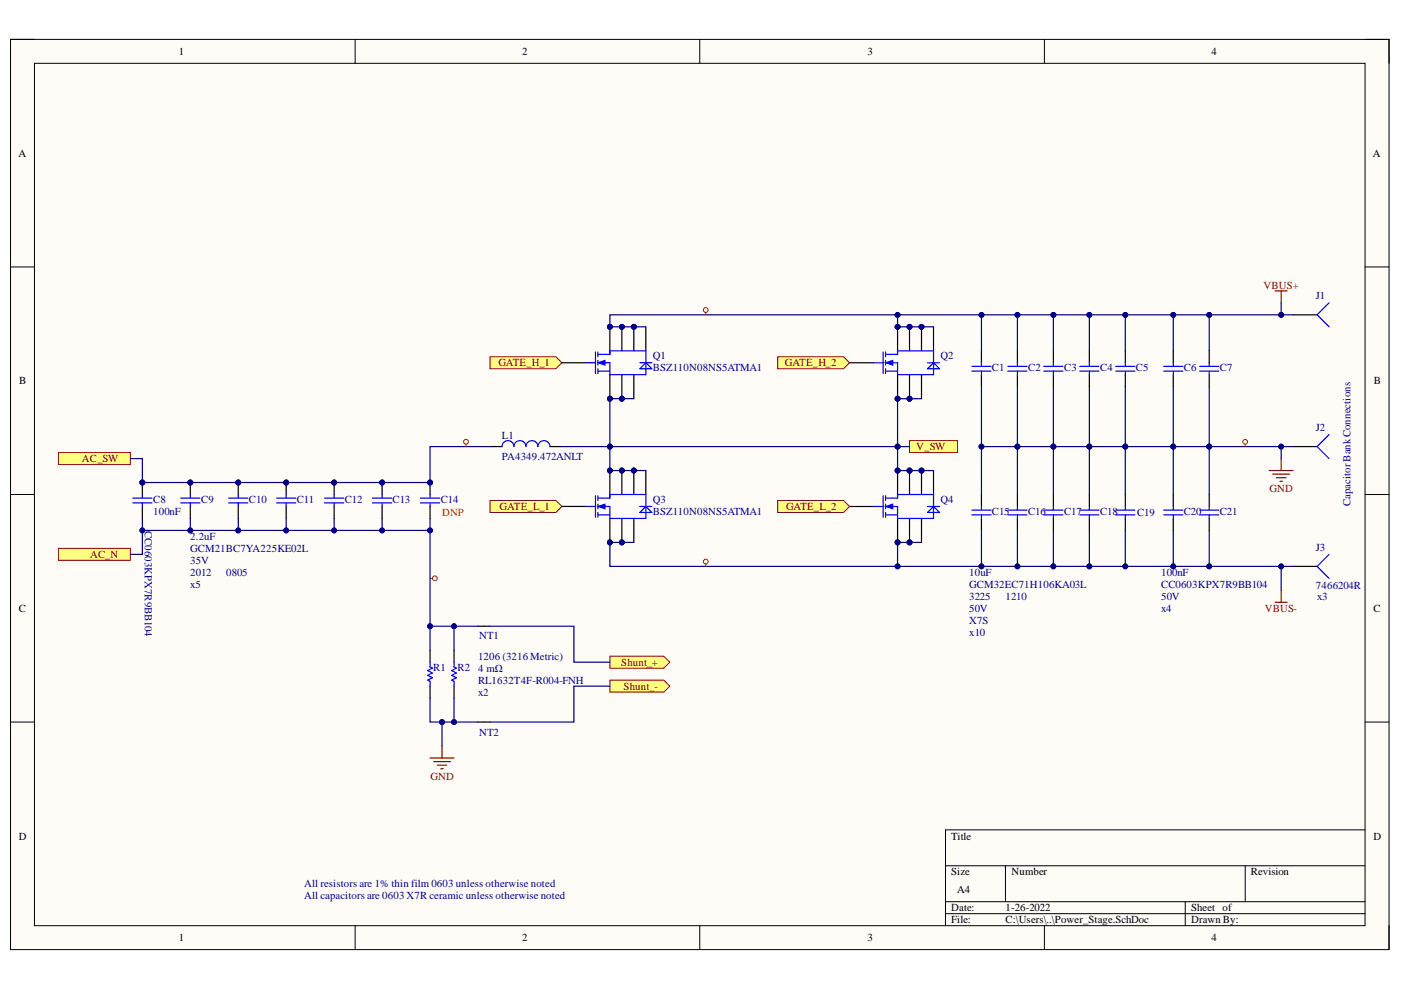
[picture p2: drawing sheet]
<svg xmlns="http://www.w3.org/2000/svg" width="297mm" height="210mm" viewBox="0 0 297 210" stroke-linecap="round" stroke-linejoin="round" font-family="sans-serif">
<defs><g id="words">
<g font-size="2.3">
<text x="37.9" y="11.7">1</text>
<text x="110.7" y="11.7">2</text>
<text x="183.9" y="11.7">3</text>
<text x="256.8" y="11.7">4</text>
<text x="3.9" y="33.3">A</text>
<text x="291.1" y="33.3">A</text>
<text x="4.1" y="81.5">B</text>
<text x="291.3" y="81.5">B</text>
<text x="4" y="129.7">C</text>
<text x="291.2" y="129.7">C</text>
<text x="4" y="178">D</text>
<text x="201.7" y="178">Title</text>
<text x="291.2" y="178">D</text>
<text x="201.7" y="185.6">Size</text>
<text x="214.5" y="185.6">Number</text>
<text x="265.2" y="185.6">Revision</text>
<text x="202.9" y="189.4">A4</text>
<text x="201.7" y="193.2">Date:</text>
<text x="201.7" y="195.8">File:</text>
<text x="213.2" y="193.2">1-26-2022</text>
<text x="213.2" y="195.8">C:\Users\..\Power_Stage.SchDoc</text>
<text x="252.5" y="193.2">Sheet of</text>
<text x="252.5" y="195.8">Drawn By:</text>
<text x="37.9" y="199.6">1</text>
<text x="110.7" y="199.6">2</text>
<text x="183.9" y="199.6">3</text>
<text x="256.8" y="199.6">4</text>
</g>
<g font-size="2.3" fill="#800000">
<text x="267.9" y="61.2">VBUS+</text>
<text x="105.7" y="77.7">GATE_H_1</text>
<text x="166.4" y="77.7">GATE_H_2</text>
<text x="194.2" y="95.5">V_SW</text>
<text x="17.3" y="98">AC_SW</text>
<text x="269.2" y="104.4">GND</text>
<text x="105.9" y="108.2">GATE_L_1</text>
<text x="166.7" y="108.2">GATE_L_2</text>
<text x="19.1" y="118.3">AC_N</text>
<text x="268.2" y="129.7">VBUS-</text>
<text x="131.7" y="141.2">Shunt_+</text>
<text x="132.2" y="146.2">Shunt_-</text>
<text x="91.3" y="165.3">GND</text>
</g>
<g font-size="2.3" fill="#000080">
<text x="279" y="63.5">J1</text>
<text x="138.4" y="76.2">Q1</text>
<text x="199.4" y="76.2">Q2</text>
<text x="138.4" y="78.7">BSZ110N08NS5ATMA1</text>
<text x="210.3" y="78.7">C1</text>
<text x="218" y="78.7">C2</text>
<text x="225.6" y="78.7">C3</text>
<text x="233.2" y="78.7">C4</text>
<text x="240.8" y="78.7">C5</text>
<text x="251" y="78.7">C6</text>
<text x="258.6" y="78.7">C7</text>
<text x="106.4" y="93">L1</text>
<text x="279" y="91.5">J2</text>
<text x="106.4" y="97.5">PA4349.472ANLT</text>
<text x="32.5" y="106.7">C8</text>
<text x="42.6" y="106.7">C9</text>
<text x="52.8" y="106.7">C10</text>
<text x="62.9" y="106.7">C11</text>
<text x="73.1" y="106.7">C12</text>
<text x="83.2" y="106.7">C13</text>
<text x="93.5" y="106.7">C14</text>
<text x="138.4" y="106.7">Q3</text>
<text x="199.4" y="106.7">Q4</text>
<text x="286.4" y="107.3" transform="rotate(-90 286.4 107.3)">Capacitor BankConnections</text>
<text x="30.7" y="112.5" transform="rotate(90 30.7 112.5)">CC0603KPX7R9BB104</text>
<text x="32.5" y="109.2">100nF</text>
<text x="138.4" y="109.2">BSZ110N08NS5ATMA1</text>
<text x="210.3" y="109.2">C15</text>
<text x="218" y="109.2">C16</text>
<text x="225.6" y="109.2">C17</text>
<text x="233.2" y="109.2">C18</text>
<text x="241.1" y="109.5">C19</text>
<text x="251" y="109.2">C20</text>
<text x="258.6" y="109.2">C21</text>
<text x="40.4" y="117.1">GCM21BC7YA225KE02L</text>
<text x="40.4" y="114.5">2.2uF</text>
<text x="40.4" y="119.6">35V</text>
<text x="279" y="116.8">J3</text>
<text x="40.4" y="122.1">2012</text>
<text x="40.4" y="124.7">x5</text>
<text x="48" y="122.1">0805</text>
<text x="205.5" y="124.7">GCM32EC71H106KA03L</text>
<text x="205.5" y="122.1">10uF</text>
<text x="246.2" y="124.7">CC0603KPX7R9BB104</text>
<text x="246.2" y="122.1">100nF</text>
<text x="279" y="124.9">7466204R</text>
<text x="205.5" y="127.2">3225</text>
<text x="205.5" y="129.7">50V</text>
<text x="213.2" y="127.2">1210</text>
<text x="246.2" y="127.2">50V</text>
<text x="246.2" y="129.7">x4</text>
<text x="279.3" y="127.2">x3</text>
<text x="101.6" y="135.6">NT1</text>
<text x="205.5" y="132.3">X7S</text>
<text x="205.5" y="134.8">x10</text>
<text x="91.9" y="142.2">R1</text>
<text x="97" y="142.2">R2</text>
<text x="101.3" y="139.9">1206 (3216 Metric)</text>
<text x="101.3" y="142.4">4 mΩ</text>
<text x="101.3" y="145">RL1632T4F-R004-FNH</text>
<text x="101.3" y="147.5">x2</text>
<text x="101.6" y="155.9">NT2</text>
<text x="64.5" y="188.2">All resistors are 1% thin film 0603 unless otherwise noted</text>
<text x="64.5" y="190.7">All capacitors are 0603 X7R ceramic unless otherwise noted</text>
</g>
<text font-size="2.3" fill="#f00" x="93.7" y="109.5">DNP</text>
</g></defs>
<path d="M2.2 8.4h292.3v192.9h-292.3z" fill-rule="evenodd" fill="#fffcf8"/>
<path d="M2.2 8.4h292.3v192.9h-292.3z" fill="none" stroke="#000" stroke-width=".21"/>
<path d="M7.3 13.4h282.1v182.9h-282.1z" fill-rule="evenodd" fill="#fffcf8"/>
<g fill="none" stroke="#000" stroke-width=".21">
<path d="M2.2 8.3h5.1M7.3 13.4h282.1v182.9h-282.1zM75.3 8.3v5.1M148.4 8.3v5.1M221.4 8.4v5M289.4 8.4h5.1v5M2.2 56.6h5.1M289.4 56.6h5.1M2.2 104.8h5.1M289.4 104.9h5.1M2.2 153.1h5.1M289.4 153.1h5.1"/>
<path d="M289.4 175.9h-88.9v20.4M75.3 196.3v5M148.4 196.3v5M200.5 183.6h88.9M200.5 191.2h88.9M200.5 193.7h88.9M213.2 183.6v7.6M221.4 196.3v5M251.3 191.2v5.1M264 183.6v7.6M294.5 196.3v5"/>
</g>
<circle cx="40.3" cy="102.3" r=".51" fill="#000080"/>
<circle cx="40.3" cy="102.3" r=".51" fill="none" stroke="#000080" stroke-width=".21"/>
<path d="M40.3 102.3v2.5M40.3 107.4v2.5" fill="none" stroke="#000" stroke-width=".25"/>
<circle cx="40.3" cy="102.3" r=".51" fill="#000080"/>
<circle cx="40.3" cy="102.3" r=".51" fill="none" stroke="#000080" stroke-width=".21"/>
<path d="M38.3 105.6h4.1M38.3 106.6h4.1M40.3 104.8v.8M40.3 106.6v.8" fill="none" stroke="#00f" stroke-width=".25"/>
<circle cx="50.5" cy="102.3" r=".51" fill="#000080"/>
<circle cx="50.5" cy="102.3" r=".51" fill="none" stroke="#000080" stroke-width=".21"/>
<path d="M50.5 102.3v2.5M50.5 107.4v2.5" fill="none" stroke="#000" stroke-width=".25"/>
<circle cx="50.5" cy="102.3" r=".51" fill="#000080"/>
<circle cx="50.5" cy="102.3" r=".51" fill="none" stroke="#000080" stroke-width=".21"/>
<path d="M48.5 105.6h4M48.5 106.6h4M50.5 104.8v.8M50.5 106.6v.8" fill="none" stroke="#00f" stroke-width=".25"/>
<circle cx="60.7" cy="102.3" r=".51" fill="#000080"/>
<circle cx="60.7" cy="102.3" r=".51" fill="none" stroke="#000080" stroke-width=".21"/>
<path d="M60.7 102.3v2.5M60.7 107.4v2.5" fill="none" stroke="#000" stroke-width=".25"/>
<circle cx="60.7" cy="102.3" r=".51" fill="#000080"/>
<circle cx="60.7" cy="102.3" r=".51" fill="none" stroke="#000080" stroke-width=".21"/>
<path d="M58.6 105.6h4.1M58.6 106.6h4.1M60.7 104.8v.8M60.7 106.6v.8" fill="none" stroke="#00f" stroke-width=".25"/>
<circle cx="70.8" cy="102.3" r=".51" fill="#000080"/>
<circle cx="70.8" cy="102.3" r=".51" fill="none" stroke="#000080" stroke-width=".21"/>
<path d="M70.8 102.3v2.5M70.8 107.4v2.5" fill="none" stroke="#000" stroke-width=".25"/>
<circle cx="70.8" cy="102.3" r=".51" fill="#000080"/>
<circle cx="70.8" cy="102.3" r=".51" fill="none" stroke="#000080" stroke-width=".21"/>
<path d="M68.8 105.6h4.1M68.8 106.6h4.1M70.8 104.8v.8M70.8 106.6v.8" fill="none" stroke="#00f" stroke-width=".25"/>
<circle cx="81" cy="102.3" r=".51" fill="#000080"/>
<circle cx="81" cy="102.3" r=".51" fill="none" stroke="#000080" stroke-width=".21"/>
<path d="M81 102.3v2.5M81 107.4v2.5" fill="none" stroke="#000" stroke-width=".25"/>
<circle cx="81" cy="102.3" r=".51" fill="#000080"/>
<circle cx="81" cy="102.3" r=".51" fill="none" stroke="#000080" stroke-width=".21"/>
<g fill="none" stroke="#00f" stroke-width=".25">
<path d="M206.1 77.7h4M206.1 78.7h4M208.1 76.9v.8M208.1 78.7v.8M213.7 77.7h4M213.7 78.7h4M215.7 76.9v.8M215.7 78.7v.8M221.3 77.7h4.1M221.3 78.7h4.1M223.3 76.9v.8M223.3 78.7v.8"/>
<path d="M228.9 77.7h4.1M228.9 78.7h4.1M231 76.9v.8M231 78.7v.8M236.6 77.7h4M236.6 78.7h4M238.6 76.9v.8M238.6 78.7v.8M106.4 94.7a1.27 1.27 0 0 1 1.3-1.3 1.27 1.27 0 0 1 1.3 1.3 1.27 1.27 0 0 1 1.2-1.3 1.27 1.27 0 0 1 1.3 1.3 1.27 1.27 0 0 1 1.3-1.3 1.27 1.27 0 0 1 1.3 1.3 1.27 1.27 0 0 1 1.2-1.3 1.27 1.27 0 0 1 1.3 1.3M79 105.6h4M79 106.6h4M81 104.8v.8"/>
<path d="M81 106.6v.8M206.1 108.1h4M206.1 109.2h4M208.1 107.4v.7M208.1 109.2v.7M213.7 108.1h4M213.7 109.2h4M215.7 107.4v.7M215.7 109.2v.7M221.3 108.1h4.1M221.3 109.2h4.1M223.3 107.4v.7"/>
<path d="M223.3 109.2v.7M228.9 108.1h4.1M228.9 109.2h4.1M231 107.4v.7M231 109.2v.7M236.6 108.1h4M236.6 109.2h4M238.6 107.4v.7M238.6 109.2v.7"/>
</g>
<g fill="none" stroke="#000" stroke-width=".25">
<path d="M208.1 74.4v2.5M208.1 79.5v2.5M215.7 74.4v2.5M215.7 79.5v2.5M223.3 74.4v2.5M223.3 79.5v2.5M231 74.4v2.5M231 79.5v2.5M238.6 74.4v2.5M238.6 79.5v2.5M103.9 94.7h2.5M116.6 94.7h2.5"/>
<path d="M208.1 104.9v2.5M208.1 109.9v2.6M215.7 104.9v2.5M215.7 109.9v2.6M223.3 104.9v2.5M223.3 109.9v2.6M231 104.9v2.5M231 109.9v2.6M238.6 104.9v2.5M238.6 109.9v2.6"/>
</g>
<circle cx="30.2" cy="102.3" r=".51" fill="#000080"/>
<circle cx="30.2" cy="102.3" r=".51" fill="none" stroke="#000080" stroke-width=".21"/>
<path d="M30.2 102.3v2.5M30.2 107.4v2.5" fill="none" stroke="#000" stroke-width=".25"/>
<circle cx="30.2" cy="102.3" r=".51" fill="#000080"/>
<circle cx="30.2" cy="102.3" r=".51" fill="none" stroke="#000080" stroke-width=".21"/>
<g fill="none" stroke="#00f" stroke-width=".25">
<path d="M246.7 77.7h4.1M246.7 78.7h4.1M248.8 76.9v.8M248.8 78.7v.8M254.3 77.7h4.1M254.3 78.7h4.1M256.4 76.9v.8M256.4 78.7v.8M28.1 105.6h4.1M28.1 106.6h4.1M30.2 104.8v.8M30.2 106.6v.8"/>
<path d="M246.7 108.1h4.1M246.7 109.2h4.1M248.8 107.4v.7M248.8 109.2v.7M254.3 108.1h4.1M254.3 109.2h4.1M256.4 107.4v.7M256.4 109.2v.7"/>
</g>
<path d="M248.8 74.4v2.5M248.8 79.5v2.5M256.4 74.4v2.5M256.4 79.5v2.5M248.8 104.9v2.5M248.8 109.9v2.6M256.4 104.9v2.5M256.4 109.9v2.6" fill="none" stroke="#000" stroke-width=".25"/>
<path d="M269.1 99.8h5.1M271.6 97.2v2.6M269.8 100.5h3.6M270.6 101.3h2M271.4 102.1h.5M93.7 158.2v2.5M91.2 160.7h5.1M91.9 161.5h3.6M92.7 162.2h2M93.5 163h.5" fill="none" stroke="#800000" stroke-width=".25"/>
<path d="M103.9 75.6h14l1.2 1.3-1.2 1.3h-14z" fill-rule="evenodd" fill="#ffff80"/>
<path d="M103.9 75.6h14l1.2 1.3-1.2 1.3h-14z" fill="none" stroke="#800000" stroke-width=".21"/>
<path d="M103.9 106.1h14l1.2 1.3-1.2 1.3h-14z" fill-rule="evenodd" fill="#ffff80"/>
<path d="M103.9 106.1h14l1.2 1.3-1.2 1.3h-14z" fill="none" stroke="#800000" stroke-width=".21"/>
<path d="M91.2 137.9v2.5M96.3 137.9v2.5M91.2 145.5v2.5M96.3 145.5v2.5" fill="none" stroke="#000" stroke-width=".25"/>
<path d="M91.2 140.4v1l.5 .3-1 .5 1 .5-1 .5 1 .5-1 .5 .5 .3v1M96.3 140.4v1l.5 .3-1 .5 1 .5-1 .5 1 .5-1 .5 .5 .3v1" fill="none" stroke="#00f" stroke-width=".25"/>
<path d="M129.3 139.1h11.4l1.3 1.3-1.3 1.3h-11.4z" fill-rule="evenodd" fill="#ffff80"/>
<path d="M129.3 139.1h11.4l1.3 1.3-1.3 1.3h-11.4z" fill="none" stroke="#800000" stroke-width=".21"/>
<path d="M129.3 144.2h11.4l1.3 1.3-1.3 1.2h-11.4z" fill-rule="evenodd" fill="#ffff80"/>
<path d="M129.3 144.2h11.4l1.3 1.3-1.3 1.2h-11.4z" fill="none" stroke="#800000" stroke-width=".21"/>
<circle cx="129.3" cy="69.3" r=".51" fill="#000080"/>
<circle cx="129.3" cy="69.3" r=".51" fill="none" stroke="#000080" stroke-width=".21"/>
<circle cx="129.3" cy="84.5" r=".51" fill="#000080"/>
<circle cx="129.3" cy="84.5" r=".51" fill="none" stroke="#000080" stroke-width=".21"/>
<circle cx="131.8" cy="84.5" r=".51" fill="#000080"/>
<circle cx="131.8" cy="84.5" r=".51" fill="none" stroke="#000080" stroke-width=".21"/>
<circle cx="131.8" cy="69.3" r=".51" fill="#000080"/>
<circle cx="131.8" cy="69.3" r=".51" fill="none" stroke="#000080" stroke-width=".21"/>
<circle cx="134.4" cy="69.3" r=".51" fill="#000080"/>
<circle cx="134.4" cy="69.3" r=".51" fill="none" stroke="#000080" stroke-width=".21"/>
<path d="M129.3 69.3v5.1" fill="none" stroke="#000" stroke-width=".25"/>
<circle cx="129.3" cy="69.3" r=".51" fill="#000080"/>
<circle cx="129.3" cy="69.3" r=".51" fill="none" stroke="#000080" stroke-width=".21"/>
<path d="M119.1 76.9h5.1M129.3 79.5v5" fill="none" stroke="#000" stroke-width=".25"/>
<circle cx="129.3" cy="84.5" r=".51" fill="#000080"/>
<circle cx="129.3" cy="84.5" r=".51" fill="none" stroke="#000080" stroke-width=".21"/>
<path d="M124.2 76.9h2.1M126.3 74.6v4.6M126.8 75.1h2.5M126.8 76.9h2.5v2.6M126.8 78.7h2.5M126.8 74.6v1M126.8 76.4v1M126.8 78.2v1" fill="none" stroke="#00f" stroke-width=".25"/>
<path d="M126.8 76.9l1.5-.5v1z" fill="#00f"/>
<path d="M126.8 76.9l1.5-.5v1z" fill="none" stroke="#00f" stroke-width=".21"/>
<path d="M129.3 74.4v.7" fill="none" stroke="#00f" stroke-width=".25"/>
<path d="M131.8 79.5v5" fill="none" stroke="#000" stroke-width=".25"/>
<circle cx="131.8" cy="84.5" r=".51" fill="#000080"/>
<circle cx="131.8" cy="84.5" r=".51" fill="none" stroke="#000080" stroke-width=".21"/>
<path d="M131.8 69.3v5.1M134.4 79.5v5" fill="none" stroke="#000" stroke-width=".25"/>
<path d="M129.3 79.5h5.1" fill="none" stroke="#00f" stroke-width=".25"/>
<circle cx="131.8" cy="69.3" r=".51" fill="#000080"/>
<circle cx="131.8" cy="69.3" r=".51" fill="none" stroke="#000080" stroke-width=".21"/>
<path d="M134.4 69.3v5.1" fill="none" stroke="#000" stroke-width=".25"/>
<circle cx="134.4" cy="69.3" r=".51" fill="#000080"/>
<circle cx="134.4" cy="69.3" r=".51" fill="none" stroke="#000080" stroke-width=".21"/>
<path d="M136.9 69.3v5.1" fill="none" stroke="#000" stroke-width=".25"/>
<path d="M129.3 74.4h7.6v5.1h-2.5M135.7 76.9h2.5M135.7 78.2l1.2-1.3 1.3 1.3z" fill="none" stroke="#00f" stroke-width=".25"/>
<circle cx="129.3" cy="99.8" r=".51" fill="#000080"/>
<circle cx="129.3" cy="99.8" r=".51" fill="none" stroke="#000080" stroke-width=".21"/>
<circle cx="129.3" cy="115" r=".51" fill="#000080"/>
<circle cx="129.3" cy="115" r=".51" fill="none" stroke="#000080" stroke-width=".21"/>
<circle cx="131.8" cy="115" r=".51" fill="#000080"/>
<circle cx="131.8" cy="115" r=".51" fill="none" stroke="#000080" stroke-width=".21"/>
<circle cx="131.8" cy="99.8" r=".51" fill="#000080"/>
<circle cx="131.8" cy="99.8" r=".51" fill="none" stroke="#000080" stroke-width=".21"/>
<circle cx="134.4" cy="99.8" r=".51" fill="#000080"/>
<circle cx="134.4" cy="99.8" r=".51" fill="none" stroke="#000080" stroke-width=".21"/>
<path d="M129.3 99.8v5" fill="none" stroke="#000" stroke-width=".25"/>
<circle cx="129.3" cy="99.8" r=".51" fill="#000080"/>
<circle cx="129.3" cy="99.8" r=".51" fill="none" stroke="#000080" stroke-width=".21"/>
<path d="M119.1 107.4h5.1M129.3 109.9v5.1" fill="none" stroke="#000" stroke-width=".25"/>
<circle cx="129.3" cy="115" r=".51" fill="#000080"/>
<circle cx="129.3" cy="115" r=".51" fill="none" stroke="#000080" stroke-width=".21"/>
<path d="M124.2 107.4h2.1M126.3 105.1v4.6M126.8 105.6h2.5M126.8 107.4h2.5v2.5M126.8 109.2h2.5M126.8 105.1v1M126.8 106.9v1M126.8 108.7v1" fill="none" stroke="#00f" stroke-width=".25"/>
<path d="M126.8 107.4l1.5-.5v1z" fill="#00f"/>
<path d="M126.8 107.4l1.5-.5v1z" fill="none" stroke="#00f" stroke-width=".21"/>
<path d="M129.3 104.8v.8" fill="none" stroke="#00f" stroke-width=".25"/>
<path d="M131.8 109.9v5.1" fill="none" stroke="#000" stroke-width=".25"/>
<circle cx="131.8" cy="115" r=".51" fill="#000080"/>
<circle cx="131.8" cy="115" r=".51" fill="none" stroke="#000080" stroke-width=".21"/>
<path d="M131.8 99.8v5M134.4 109.9v5.1" fill="none" stroke="#000" stroke-width=".25"/>
<path d="M129.3 109.9h5.1" fill="none" stroke="#00f" stroke-width=".25"/>
<circle cx="131.8" cy="99.8" r=".51" fill="#000080"/>
<circle cx="131.8" cy="99.8" r=".51" fill="none" stroke="#000080" stroke-width=".21"/>
<path d="M134.4 99.8v5" fill="none" stroke="#000" stroke-width=".25"/>
<circle cx="134.4" cy="99.8" r=".51" fill="#000080"/>
<circle cx="134.4" cy="99.8" r=".51" fill="none" stroke="#000080" stroke-width=".21"/>
<path d="M136.9 99.8v5" fill="none" stroke="#000" stroke-width=".25"/>
<path d="M129.3 104.8h7.6v5.1h-2.5M135.7 107.4h2.5M135.7 108.7l1.2-1.3 1.3 1.3z" fill="none" stroke="#00f" stroke-width=".25"/>
<path d="M192.8 93.4h10.2v2.6h-10.2z" fill-rule="evenodd" fill="#ffff80"/>
<path d="M192.8 93.4h10.2v2.6h-10.2z" fill="none" stroke="#800000" stroke-width=".21"/>
<circle cx="190.3" cy="99.8" r=".51" fill="#000080"/>
<circle cx="190.3" cy="99.8" r=".51" fill="none" stroke="#000080" stroke-width=".21"/>
<circle cx="190.3" cy="115" r=".51" fill="#000080"/>
<circle cx="190.3" cy="115" r=".51" fill="none" stroke="#000080" stroke-width=".21"/>
<circle cx="192.8" cy="115" r=".51" fill="#000080"/>
<circle cx="192.8" cy="115" r=".51" fill="none" stroke="#000080" stroke-width=".21"/>
<circle cx="192.8" cy="99.8" r=".51" fill="#000080"/>
<circle cx="192.8" cy="99.8" r=".51" fill="none" stroke="#000080" stroke-width=".21"/>
<circle cx="195.4" cy="99.8" r=".51" fill="#000080"/>
<circle cx="195.4" cy="99.8" r=".51" fill="none" stroke="#000080" stroke-width=".21"/>
<path d="M190.3 99.8v5.1" fill="none" stroke="#000" stroke-width=".25"/>
<circle cx="190.3" cy="99.8" r=".51" fill="#000080"/>
<circle cx="190.3" cy="99.8" r=".51" fill="none" stroke="#000080" stroke-width=".21"/>
<path d="M180.1 107.4h5.1M190.3 109.9v5.1" fill="none" stroke="#000" stroke-width=".25"/>
<circle cx="190.3" cy="115" r=".51" fill="#000080"/>
<circle cx="190.3" cy="115" r=".51" fill="none" stroke="#000080" stroke-width=".21"/>
<path d="M185.2 107.4h2M187.2 105.1v4.6M187.8 105.6h2.5M187.8 107.4h2.5v2.5M187.8 109.2h2.5M187.8 105.1v1M187.8 106.9v1M187.8 108.7v1" fill="none" stroke="#00f" stroke-width=".25"/>
<path d="M187.8 107.4l1.5-.5v1z" fill="#00f"/>
<path d="M187.8 107.4l1.5-.5v1z" fill="none" stroke="#00f" stroke-width=".21"/>
<path d="M190.3 104.9v.7" fill="none" stroke="#00f" stroke-width=".25"/>
<path d="M192.8 109.9v5.1" fill="none" stroke="#000" stroke-width=".25"/>
<circle cx="192.8" cy="115" r=".51" fill="#000080"/>
<circle cx="192.8" cy="115" r=".51" fill="none" stroke="#000080" stroke-width=".21"/>
<path d="M192.8 99.8v5.1M195.4 109.9v5.1" fill="none" stroke="#000" stroke-width=".25"/>
<path d="M190.3 109.9h5.1" fill="none" stroke="#00f" stroke-width=".25"/>
<circle cx="192.8" cy="99.8" r=".51" fill="#000080"/>
<circle cx="192.8" cy="99.8" r=".51" fill="none" stroke="#000080" stroke-width=".21"/>
<path d="M195.4 99.8v5.1" fill="none" stroke="#000" stroke-width=".25"/>
<circle cx="195.4" cy="99.8" r=".51" fill="#000080"/>
<circle cx="195.4" cy="99.8" r=".51" fill="none" stroke="#000080" stroke-width=".21"/>
<path d="M197.9 99.8v5.1" fill="none" stroke="#000" stroke-width=".25"/>
<path d="M190.3 104.9h7.6v5h-2.5M196.7 107.4h2.5M196.7 108.7l1.2-1.3 1.3 1.3z" fill="none" stroke="#00f" stroke-width=".25"/>
<circle cx="190.3" cy="69.3" r=".51" fill="#000080"/>
<circle cx="190.3" cy="69.3" r=".51" fill="none" stroke="#000080" stroke-width=".21"/>
<circle cx="190.3" cy="84.5" r=".51" fill="#000080"/>
<circle cx="190.3" cy="84.5" r=".51" fill="none" stroke="#000080" stroke-width=".21"/>
<circle cx="192.8" cy="84.5" r=".51" fill="#000080"/>
<circle cx="192.8" cy="84.5" r=".51" fill="none" stroke="#000080" stroke-width=".21"/>
<circle cx="192.8" cy="69.3" r=".51" fill="#000080"/>
<circle cx="192.8" cy="69.3" r=".51" fill="none" stroke="#000080" stroke-width=".21"/>
<circle cx="195.4" cy="69.3" r=".51" fill="#000080"/>
<circle cx="195.4" cy="69.3" r=".51" fill="none" stroke="#000080" stroke-width=".21"/>
<path d="M190.3 69.3v5.1" fill="none" stroke="#000" stroke-width=".25"/>
<circle cx="190.3" cy="69.3" r=".51" fill="#000080"/>
<circle cx="190.3" cy="69.3" r=".51" fill="none" stroke="#000080" stroke-width=".21"/>
<path d="M180.1 76.9h5.1M190.3 79.5v5" fill="none" stroke="#000" stroke-width=".25"/>
<circle cx="190.3" cy="84.5" r=".51" fill="#000080"/>
<circle cx="190.3" cy="84.5" r=".51" fill="none" stroke="#000080" stroke-width=".21"/>
<path d="M185.2 76.9h2M187.2 74.6v4.6M187.8 75.1h2.5M187.8 76.9h2.5v2.6M187.8 78.7h2.5M187.8 74.6v1M187.8 76.4v1M187.8 78.2v1" fill="none" stroke="#00f" stroke-width=".25"/>
<path d="M187.8 76.9l1.5-.5v1z" fill="#00f"/>
<path d="M187.8 76.9l1.5-.5v1z" fill="none" stroke="#00f" stroke-width=".21"/>
<path d="M190.3 74.4v.7" fill="none" stroke="#00f" stroke-width=".25"/>
<path d="M192.8 79.5v5" fill="none" stroke="#000" stroke-width=".25"/>
<circle cx="192.8" cy="84.5" r=".51" fill="#000080"/>
<circle cx="192.8" cy="84.5" r=".51" fill="none" stroke="#000080" stroke-width=".21"/>
<path d="M192.8 69.3v5.1M195.4 79.5v5" fill="none" stroke="#000" stroke-width=".25"/>
<path d="M190.3 79.5h5.1" fill="none" stroke="#00f" stroke-width=".25"/>
<circle cx="192.8" cy="69.3" r=".51" fill="#000080"/>
<circle cx="192.8" cy="69.3" r=".51" fill="none" stroke="#000080" stroke-width=".21"/>
<path d="M195.4 69.3v5.1" fill="none" stroke="#000" stroke-width=".25"/>
<circle cx="195.4" cy="69.3" r=".51" fill="#000080"/>
<circle cx="195.4" cy="69.3" r=".51" fill="none" stroke="#000080" stroke-width=".21"/>
<path d="M197.9 69.3v5.1" fill="none" stroke="#000" stroke-width=".25"/>
<path d="M190.3 74.4h7.6v5.1h-2.5M196.7 76.9h2.5M196.7 78.2l1.2-1.3 1.3 1.3z" fill="none" stroke="#00f" stroke-width=".25"/>
<path d="M164.9 75.6h14l1.2 1.3-1.2 1.3h-14z" fill-rule="evenodd" fill="#ffff80"/>
<path d="M164.9 75.6h14l1.2 1.3-1.2 1.3h-14z" fill="none" stroke="#800000" stroke-width=".21"/>
<path d="M164.9 106.1h14l1.2 1.3-1.2 1.3h-14z" fill-rule="evenodd" fill="#ffff80"/>
<path d="M164.9 106.1h14l1.2 1.3-1.2 1.3h-14z" fill="none" stroke="#800000" stroke-width=".21"/>
<path d="M12.4 116.3h15.2v2.5h-15.2z" fill-rule="evenodd" fill="#ffff80"/>
<path d="M12.4 116.3h15.2v2.5h-15.2z" fill="none" stroke="#800000" stroke-width=".21"/>
<path d="M12.4 96h15.2v2.5h-15.2z" fill-rule="evenodd" fill="#ffff80"/>
<path d="M12.4 96h15.2v2.5h-15.2z" fill="none" stroke="#800000" stroke-width=".21"/>
<path d="M270.4 61.7h2.5M271.6 61.7v2.5M270.4 127.7h2.5M271.6 125.2v2.5" fill="none" stroke="#800000" stroke-width=".25"/>
<path d="M274.2 66.8h5.1M274.2 94.7h5.1M274.2 120.1h5.1" fill="none" stroke="#000" stroke-width=".25"/>
<path d="M281.8 64.2l-2.5 2.6 2.5 2.5M281.8 92.2l-2.5 2.5 2.5 2.5M281.8 117.5l-2.5 2.6 2.5 2.5" fill="none" stroke="#00f" stroke-width=".25"/>
<circle cx="91.2" cy="102.3" r=".51" fill="#000080"/>
<circle cx="91.2" cy="102.3" r=".51" fill="none" stroke="#000080" stroke-width=".21"/>
<path d="M91.2 102.3v2.5M91.2 107.4v2.5" fill="none" stroke="#000" stroke-width=".25"/>
<circle cx="91.2" cy="102.3" r=".51" fill="#000080"/>
<circle cx="91.2" cy="102.3" r=".51" fill="none" stroke="#000080" stroke-width=".21"/>
<path d="M89.1 105.6h4.1M89.1 106.6h4.1M91.2 104.8v.8M91.2 106.6v.8" fill="none" stroke="#00f" stroke-width=".25"/>
<path d="M101.3 132.8h2.6M101.3 153.1h2.6" fill="none" stroke="#000" stroke-width=".25"/>
<path d="M40.3 109.9v2.6" fill="none" stroke="#000080" stroke-width=".25"/>
<circle cx="40.3" cy="112.5" r=".51" fill="#000080"/>
<circle cx="40.3" cy="112.5" r=".51" fill="none" stroke="#000080" stroke-width=".21"/>
<path d="M50.5 109.9v2.6" fill="none" stroke="#000080" stroke-width=".25"/>
<circle cx="50.5" cy="112.5" r=".51" fill="#000080"/>
<circle cx="50.5" cy="112.5" r=".51" fill="none" stroke="#000080" stroke-width=".21"/>
<path d="M60.7 109.9v2.6" fill="none" stroke="#000080" stroke-width=".25"/>
<circle cx="60.7" cy="112.5" r=".51" fill="#000080"/>
<circle cx="60.7" cy="112.5" r=".51" fill="none" stroke="#000080" stroke-width=".21"/>
<path d="M70.8 109.9v2.6" fill="none" stroke="#000080" stroke-width=".25"/>
<circle cx="70.8" cy="112.5" r=".51" fill="#000080"/>
<circle cx="70.8" cy="112.5" r=".51" fill="none" stroke="#000080" stroke-width=".21"/>
<path d="M134.4 84.5h-5.1v10.2h-10.2" fill="none" stroke="#000080" stroke-width=".25"/>
<circle cx="131.8" cy="84.5" r=".51" fill="#000080"/>
<circle cx="131.8" cy="84.5" r=".51" fill="none" stroke="#000080" stroke-width=".21"/>
<circle cx="129.3" cy="84.5" r=".51" fill="#000080"/>
<circle cx="129.3" cy="84.5" r=".51" fill="none" stroke="#000080" stroke-width=".21"/>
<circle cx="129.3" cy="94.7" r=".51" fill="#000080"/>
<circle cx="129.3" cy="94.7" r=".51" fill="none" stroke="#000080" stroke-width=".21"/>
<path d="M129.3 94.7v5.1h7.6" fill="none" stroke="#000080" stroke-width=".25"/>
<circle cx="129.3" cy="94.7" r=".51" fill="#000080"/>
<circle cx="129.3" cy="94.7" r=".51" fill="none" stroke="#000080" stroke-width=".21"/>
<circle cx="129.3" cy="99.8" r=".51" fill="#000080"/>
<circle cx="129.3" cy="99.8" r=".51" fill="none" stroke="#000080" stroke-width=".21"/>
<circle cx="131.8" cy="99.8" r=".51" fill="#000080"/>
<circle cx="131.8" cy="99.8" r=".51" fill="none" stroke="#000080" stroke-width=".21"/>
<circle cx="134.4" cy="99.8" r=".51" fill="#000080"/>
<circle cx="134.4" cy="99.8" r=".51" fill="none" stroke="#000080" stroke-width=".21"/>
<path d="M134.4 115h-5.1v5.1h144.9" fill="none" stroke="#000080" stroke-width=".25"/>
<circle cx="131.8" cy="115" r=".51" fill="#000080"/>
<circle cx="131.8" cy="115" r=".51" fill="none" stroke="#000080" stroke-width=".21"/>
<circle cx="129.3" cy="115" r=".51" fill="#000080"/>
<circle cx="129.3" cy="115" r=".51" fill="none" stroke="#000080" stroke-width=".21"/>
<circle cx="190.3" cy="120.1" r=".51" fill="#000080"/>
<circle cx="190.3" cy="120.1" r=".51" fill="none" stroke="#000080" stroke-width=".21"/>
<circle cx="208.1" cy="120.1" r=".51" fill="#000080"/>
<circle cx="208.1" cy="120.1" r=".51" fill="none" stroke="#000080" stroke-width=".21"/>
<circle cx="215.7" cy="120.1" r=".51" fill="#000080"/>
<circle cx="215.7" cy="120.1" r=".51" fill="none" stroke="#000080" stroke-width=".21"/>
<circle cx="223.3" cy="120.1" r=".51" fill="#000080"/>
<circle cx="223.3" cy="120.1" r=".51" fill="none" stroke="#000080" stroke-width=".21"/>
<circle cx="231" cy="120.1" r=".51" fill="#000080"/>
<circle cx="231" cy="120.1" r=".51" fill="none" stroke="#000080" stroke-width=".21"/>
<circle cx="238.6" cy="120.1" r=".51" fill="#000080"/>
<circle cx="238.6" cy="120.1" r=".51" fill="none" stroke="#000080" stroke-width=".21"/>
<circle cx="248.8" cy="120.1" r=".51" fill="#000080"/>
<circle cx="248.8" cy="120.1" r=".51" fill="none" stroke="#000080" stroke-width=".21"/>
<circle cx="256.4" cy="120.1" r=".51" fill="#000080"/>
<circle cx="256.4" cy="120.1" r=".51" fill="none" stroke="#000080" stroke-width=".21"/>
<circle cx="271.6" cy="120.1" r=".51" fill="#000080"/>
<circle cx="271.6" cy="120.1" r=".51" fill="none" stroke="#000080" stroke-width=".21"/>
<path d="M274.2 66.8h-144.9v2.5h7.6" fill="none" stroke="#000080" stroke-width=".25"/>
<circle cx="134.4" cy="69.3" r=".51" fill="#000080"/>
<circle cx="134.4" cy="69.3" r=".51" fill="none" stroke="#000080" stroke-width=".21"/>
<circle cx="131.8" cy="69.3" r=".51" fill="#000080"/>
<circle cx="131.8" cy="69.3" r=".51" fill="none" stroke="#000080" stroke-width=".21"/>
<circle cx="129.3" cy="69.3" r=".51" fill="#000080"/>
<circle cx="129.3" cy="69.3" r=".51" fill="none" stroke="#000080" stroke-width=".21"/>
<circle cx="190.3" cy="66.8" r=".51" fill="#000080"/>
<circle cx="190.3" cy="66.8" r=".51" fill="none" stroke="#000080" stroke-width=".21"/>
<circle cx="208.1" cy="66.8" r=".51" fill="#000080"/>
<circle cx="208.1" cy="66.8" r=".51" fill="none" stroke="#000080" stroke-width=".21"/>
<circle cx="215.7" cy="66.8" r=".51" fill="#000080"/>
<circle cx="215.7" cy="66.8" r=".51" fill="none" stroke="#000080" stroke-width=".21"/>
<circle cx="223.3" cy="66.8" r=".51" fill="#000080"/>
<circle cx="223.3" cy="66.8" r=".51" fill="none" stroke="#000080" stroke-width=".21"/>
<circle cx="231" cy="66.8" r=".51" fill="#000080"/>
<circle cx="231" cy="66.8" r=".51" fill="none" stroke="#000080" stroke-width=".21"/>
<circle cx="238.6" cy="66.8" r=".51" fill="#000080"/>
<circle cx="238.6" cy="66.8" r=".51" fill="none" stroke="#000080" stroke-width=".21"/>
<circle cx="248.8" cy="66.8" r=".51" fill="#000080"/>
<circle cx="248.8" cy="66.8" r=".51" fill="none" stroke="#000080" stroke-width=".21"/>
<circle cx="256.4" cy="66.8" r=".51" fill="#000080"/>
<circle cx="256.4" cy="66.8" r=".51" fill="none" stroke="#000080" stroke-width=".21"/>
<circle cx="271.6" cy="66.8" r=".51" fill="#000080"/>
<circle cx="271.6" cy="66.8" r=".51" fill="none" stroke="#000080" stroke-width=".21"/>
<path d="M274.2 94.7h-66.1v10.2" fill="none" stroke="#000080" stroke-width=".25"/>
<circle cx="271.6" cy="94.7" r=".51" fill="#000080"/>
<circle cx="271.6" cy="94.7" r=".51" fill="none" stroke="#000080" stroke-width=".21"/>
<circle cx="256.4" cy="94.7" r=".51" fill="#000080"/>
<circle cx="256.4" cy="94.7" r=".51" fill="none" stroke="#000080" stroke-width=".21"/>
<circle cx="248.8" cy="94.7" r=".51" fill="#000080"/>
<circle cx="248.8" cy="94.7" r=".51" fill="none" stroke="#000080" stroke-width=".21"/>
<circle cx="238.6" cy="94.7" r=".51" fill="#000080"/>
<circle cx="238.6" cy="94.7" r=".51" fill="none" stroke="#000080" stroke-width=".21"/>
<circle cx="231" cy="94.7" r=".51" fill="#000080"/>
<circle cx="231" cy="94.7" r=".51" fill="none" stroke="#000080" stroke-width=".21"/>
<circle cx="223.3" cy="94.7" r=".51" fill="#000080"/>
<circle cx="223.3" cy="94.7" r=".51" fill="none" stroke="#000080" stroke-width=".21"/>
<circle cx="215.7" cy="94.7" r=".51" fill="#000080"/>
<circle cx="215.7" cy="94.7" r=".51" fill="none" stroke="#000080" stroke-width=".21"/>
<circle cx="208.1" cy="94.7" r=".51" fill="#000080"/>
<circle cx="208.1" cy="94.7" r=".51" fill="none" stroke="#000080" stroke-width=".21"/>
<path d="M215.7 94.7v10.2" fill="none" stroke="#000080" stroke-width=".25"/>
<circle cx="215.7" cy="94.7" r=".51" fill="#000080"/>
<circle cx="215.7" cy="94.7" r=".51" fill="none" stroke="#000080" stroke-width=".21"/>
<path d="M215.7 82v12.7" fill="none" stroke="#000080" stroke-width=".25"/>
<circle cx="215.7" cy="94.7" r=".51" fill="#000080"/>
<circle cx="215.7" cy="94.7" r=".51" fill="none" stroke="#000080" stroke-width=".21"/>
<path d="M223.3 82v12.7" fill="none" stroke="#000080" stroke-width=".25"/>
<circle cx="223.3" cy="94.7" r=".51" fill="#000080"/>
<circle cx="223.3" cy="94.7" r=".51" fill="none" stroke="#000080" stroke-width=".21"/>
<path d="M223.3 94.7v10.2" fill="none" stroke="#000080" stroke-width=".25"/>
<circle cx="223.3" cy="94.7" r=".51" fill="#000080"/>
<circle cx="223.3" cy="94.7" r=".51" fill="none" stroke="#000080" stroke-width=".21"/>
<path d="M223.3 112.5v7.6" fill="none" stroke="#000080" stroke-width=".25"/>
<circle cx="223.3" cy="120.1" r=".51" fill="#000080"/>
<circle cx="223.3" cy="120.1" r=".51" fill="none" stroke="#000080" stroke-width=".21"/>
<path d="M215.7 112.5v7.6" fill="none" stroke="#000080" stroke-width=".25"/>
<circle cx="215.7" cy="120.1" r=".51" fill="#000080"/>
<circle cx="215.7" cy="120.1" r=".51" fill="none" stroke="#000080" stroke-width=".21"/>
<path d="M208.1 112.5v7.6" fill="none" stroke="#000080" stroke-width=".25"/>
<circle cx="208.1" cy="120.1" r=".51" fill="#000080"/>
<circle cx="208.1" cy="120.1" r=".51" fill="none" stroke="#000080" stroke-width=".21"/>
<path d="M231 112.5v7.6" fill="none" stroke="#000080" stroke-width=".25"/>
<circle cx="231" cy="120.1" r=".51" fill="#000080"/>
<circle cx="231" cy="120.1" r=".51" fill="none" stroke="#000080" stroke-width=".21"/>
<path d="M238.6 112.5v7.6" fill="none" stroke="#000080" stroke-width=".25"/>
<circle cx="238.6" cy="120.1" r=".51" fill="#000080"/>
<circle cx="238.6" cy="120.1" r=".51" fill="none" stroke="#000080" stroke-width=".21"/>
<path d="M248.8 112.5v7.6" fill="none" stroke="#000080" stroke-width=".25"/>
<circle cx="248.8" cy="120.1" r=".51" fill="#000080"/>
<circle cx="248.8" cy="120.1" r=".51" fill="none" stroke="#000080" stroke-width=".21"/>
<path d="M256.4 112.5v7.6" fill="none" stroke="#000080" stroke-width=".25"/>
<circle cx="256.4" cy="120.1" r=".51" fill="#000080"/>
<circle cx="256.4" cy="120.1" r=".51" fill="none" stroke="#000080" stroke-width=".21"/>
<path d="M256.4 94.7v10.2" fill="none" stroke="#000080" stroke-width=".25"/>
<circle cx="256.4" cy="94.7" r=".51" fill="#000080"/>
<circle cx="256.4" cy="94.7" r=".51" fill="none" stroke="#000080" stroke-width=".21"/>
<path d="M256.4 82v12.7" fill="none" stroke="#000080" stroke-width=".25"/>
<circle cx="256.4" cy="94.7" r=".51" fill="#000080"/>
<circle cx="256.4" cy="94.7" r=".51" fill="none" stroke="#000080" stroke-width=".21"/>
<path d="M256.4 66.8v7.6" fill="none" stroke="#000080" stroke-width=".25"/>
<circle cx="256.4" cy="66.8" r=".51" fill="#000080"/>
<circle cx="256.4" cy="66.8" r=".51" fill="none" stroke="#000080" stroke-width=".21"/>
<path d="M248.8 66.8v7.6" fill="none" stroke="#000080" stroke-width=".25"/>
<circle cx="248.8" cy="66.8" r=".51" fill="#000080"/>
<circle cx="248.8" cy="66.8" r=".51" fill="none" stroke="#000080" stroke-width=".21"/>
<path d="M248.8 82v12.7" fill="none" stroke="#000080" stroke-width=".25"/>
<circle cx="248.8" cy="94.7" r=".51" fill="#000080"/>
<circle cx="248.8" cy="94.7" r=".51" fill="none" stroke="#000080" stroke-width=".21"/>
<path d="M248.8 94.7v10.2" fill="none" stroke="#000080" stroke-width=".25"/>
<circle cx="248.8" cy="94.7" r=".51" fill="#000080"/>
<circle cx="248.8" cy="94.7" r=".51" fill="none" stroke="#000080" stroke-width=".21"/>
<path d="M238.6 82v12.7" fill="none" stroke="#000080" stroke-width=".25"/>
<circle cx="238.6" cy="94.7" r=".51" fill="#000080"/>
<circle cx="238.6" cy="94.7" r=".51" fill="none" stroke="#000080" stroke-width=".21"/>
<path d="M238.6 66.8v7.6" fill="none" stroke="#000080" stroke-width=".25"/>
<circle cx="238.6" cy="66.8" r=".51" fill="#000080"/>
<circle cx="238.6" cy="66.8" r=".51" fill="none" stroke="#000080" stroke-width=".21"/>
<path d="M238.6 94.7v10.2" fill="none" stroke="#000080" stroke-width=".25"/>
<circle cx="238.6" cy="94.7" r=".51" fill="#000080"/>
<circle cx="238.6" cy="94.7" r=".51" fill="none" stroke="#000080" stroke-width=".21"/>
<path d="M231 94.7v10.2" fill="none" stroke="#000080" stroke-width=".25"/>
<circle cx="231" cy="94.7" r=".51" fill="#000080"/>
<circle cx="231" cy="94.7" r=".51" fill="none" stroke="#000080" stroke-width=".21"/>
<path d="M231 82v12.7" fill="none" stroke="#000080" stroke-width=".25"/>
<circle cx="231" cy="94.7" r=".51" fill="#000080"/>
<circle cx="231" cy="94.7" r=".51" fill="none" stroke="#000080" stroke-width=".21"/>
<path d="M231 66.8v7.6" fill="none" stroke="#000080" stroke-width=".25"/>
<circle cx="231" cy="66.8" r=".51" fill="#000080"/>
<circle cx="231" cy="66.8" r=".51" fill="none" stroke="#000080" stroke-width=".21"/>
<path d="M223.3 66.8v7.6" fill="none" stroke="#000080" stroke-width=".25"/>
<circle cx="223.3" cy="66.8" r=".51" fill="#000080"/>
<circle cx="223.3" cy="66.8" r=".51" fill="none" stroke="#000080" stroke-width=".21"/>
<path d="M215.7 66.8v7.6" fill="none" stroke="#000080" stroke-width=".25"/>
<circle cx="215.7" cy="66.8" r=".51" fill="#000080"/>
<circle cx="215.7" cy="66.8" r=".51" fill="none" stroke="#000080" stroke-width=".21"/>
<path d="M208.1 66.8v7.6" fill="none" stroke="#000080" stroke-width=".25"/>
<circle cx="208.1" cy="66.8" r=".51" fill="#000080"/>
<circle cx="208.1" cy="66.8" r=".51" fill="none" stroke="#000080" stroke-width=".21"/>
<path d="M208.1 82v12.7" fill="none" stroke="#000080" stroke-width=".25"/>
<circle cx="208.1" cy="94.7" r=".51" fill="#000080"/>
<circle cx="208.1" cy="94.7" r=".51" fill="none" stroke="#000080" stroke-width=".21"/>
<path d="M271.6 94.7v2.5" fill="none" stroke="#000080" stroke-width=".25"/>
<circle cx="271.6" cy="94.7" r=".51" fill="#000080"/>
<circle cx="271.6" cy="94.7" r=".51" fill="none" stroke="#000080" stroke-width=".21"/>
<path d="M93.7 153.1v5.1" fill="none" stroke="#000080" stroke-width=".25"/>
<circle cx="93.7" cy="153.1" r=".51" fill="#000080"/>
<circle cx="93.7" cy="153.1" r=".51" fill="none" stroke="#000080" stroke-width=".21"/>
<path d="M96.3 148v5.1" fill="none" stroke="#000080" stroke-width=".25"/>
<circle cx="96.3" cy="153.1" r=".51" fill="#000080"/>
<circle cx="96.3" cy="153.1" r=".51" fill="none" stroke="#000080" stroke-width=".21"/>
<path d="M96.3 132.8v5.1" fill="none" stroke="#000080" stroke-width=".25"/>
<circle cx="96.3" cy="132.8" r=".51" fill="#000080"/>
<circle cx="96.3" cy="132.8" r=".51" fill="none" stroke="#000080" stroke-width=".21"/>
<path d="M103.9 94.7h-12.7v7.6h-61v-5.1h-2.6M129.3 145.5h-7.6v7.6h-17.8" fill="none" stroke="#000080" stroke-width=".25"/>
<circle cx="91.2" cy="102.3" r=".51" fill="#000080"/>
<circle cx="91.2" cy="102.3" r=".51" fill="none" stroke="#000080" stroke-width=".21"/>
<circle cx="81" cy="102.3" r=".51" fill="#000080"/>
<circle cx="81" cy="102.3" r=".51" fill="none" stroke="#000080" stroke-width=".21"/>
<circle cx="70.8" cy="102.3" r=".51" fill="#000080"/>
<circle cx="70.8" cy="102.3" r=".51" fill="none" stroke="#000080" stroke-width=".21"/>
<circle cx="60.7" cy="102.3" r=".51" fill="#000080"/>
<circle cx="60.7" cy="102.3" r=".51" fill="none" stroke="#000080" stroke-width=".21"/>
<circle cx="50.5" cy="102.3" r=".51" fill="#000080"/>
<circle cx="50.5" cy="102.3" r=".51" fill="none" stroke="#000080" stroke-width=".21"/>
<circle cx="40.3" cy="102.3" r=".51" fill="#000080"/>
<circle cx="40.3" cy="102.3" r=".51" fill="none" stroke="#000080" stroke-width=".21"/>
<circle cx="30.2" cy="102.3" r=".51" fill="#000080"/>
<circle cx="30.2" cy="102.3" r=".51" fill="none" stroke="#000080" stroke-width=".21"/>
<path d="M190.3 66.8v2.5h7.6M103.9 132.8h17.8v7.6h7.6" fill="none" stroke="#000080" stroke-width=".25"/>
<circle cx="195.4" cy="69.3" r=".51" fill="#000080"/>
<circle cx="195.4" cy="69.3" r=".51" fill="none" stroke="#000080" stroke-width=".21"/>
<circle cx="192.8" cy="69.3" r=".51" fill="#000080"/>
<circle cx="192.8" cy="69.3" r=".51" fill="none" stroke="#000080" stroke-width=".21"/>
<circle cx="190.3" cy="69.3" r=".51" fill="#000080"/>
<circle cx="190.3" cy="69.3" r=".51" fill="none" stroke="#000080" stroke-width=".21"/>
<circle cx="190.3" cy="66.8" r=".51" fill="#000080"/>
<circle cx="190.3" cy="66.8" r=".51" fill="none" stroke="#000080" stroke-width=".21"/>
<path d="M195.4 84.5h-5.1v15.3h7.6" fill="none" stroke="#000080" stroke-width=".25"/>
<circle cx="192.8" cy="84.5" r=".51" fill="#000080"/>
<circle cx="192.8" cy="84.5" r=".51" fill="none" stroke="#000080" stroke-width=".21"/>
<circle cx="190.3" cy="84.5" r=".51" fill="#000080"/>
<circle cx="190.3" cy="84.5" r=".51" fill="none" stroke="#000080" stroke-width=".21"/>
<circle cx="190.3" cy="94.7" r=".51" fill="#000080"/>
<circle cx="190.3" cy="94.7" r=".51" fill="none" stroke="#000080" stroke-width=".21"/>
<circle cx="190.3" cy="99.8" r=".51" fill="#000080"/>
<circle cx="190.3" cy="99.8" r=".51" fill="none" stroke="#000080" stroke-width=".21"/>
<circle cx="192.8" cy="99.8" r=".51" fill="#000080"/>
<circle cx="192.8" cy="99.8" r=".51" fill="none" stroke="#000080" stroke-width=".21"/>
<circle cx="195.4" cy="99.8" r=".51" fill="#000080"/>
<circle cx="195.4" cy="99.8" r=".51" fill="none" stroke="#000080" stroke-width=".21"/>
<path d="M195.4 115h-5.1v5.1" fill="none" stroke="#000080" stroke-width=".25"/>
<circle cx="192.8" cy="115" r=".51" fill="#000080"/>
<circle cx="192.8" cy="115" r=".51" fill="none" stroke="#000080" stroke-width=".21"/>
<circle cx="190.3" cy="115" r=".51" fill="#000080"/>
<circle cx="190.3" cy="115" r=".51" fill="none" stroke="#000080" stroke-width=".21"/>
<circle cx="190.3" cy="120.1" r=".51" fill="#000080"/>
<circle cx="190.3" cy="120.1" r=".51" fill="none" stroke="#000080" stroke-width=".21"/>
<path d="M129.3 94.7h61" fill="none" stroke="#000080" stroke-width=".25"/>
<circle cx="129.3" cy="94.7" r=".51" fill="#000080"/>
<circle cx="129.3" cy="94.7" r=".51" fill="none" stroke="#000080" stroke-width=".21"/>
<circle cx="190.3" cy="94.7" r=".51" fill="#000080"/>
<circle cx="190.3" cy="94.7" r=".51" fill="none" stroke="#000080" stroke-width=".21"/>
<path d="M190.3 94.7h2.5" fill="none" stroke="#000080" stroke-width=".25"/>
<circle cx="190.3" cy="94.7" r=".51" fill="#000080"/>
<circle cx="190.3" cy="94.7" r=".51" fill="none" stroke="#000080" stroke-width=".21"/>
<path d="M271.6 120.1v5.1" fill="none" stroke="#000080" stroke-width=".25"/>
<circle cx="271.6" cy="120.1" r=".51" fill="#000080"/>
<circle cx="271.6" cy="120.1" r=".51" fill="none" stroke="#000080" stroke-width=".21"/>
<path d="M271.6 64.2v2.6" fill="none" stroke="#000080" stroke-width=".25"/>
<circle cx="271.6" cy="66.8" r=".51" fill="#000080"/>
<circle cx="271.6" cy="66.8" r=".51" fill="none" stroke="#000080" stroke-width=".21"/>
<path d="M91.2 132.8v5.1" fill="none" stroke="#000080" stroke-width=".25"/>
<circle cx="91.2" cy="132.8" r=".51" fill="#000080"/>
<circle cx="91.2" cy="132.8" r=".51" fill="none" stroke="#000080" stroke-width=".21"/>
<path d="M91.2 148v5.1h10.1" fill="none" stroke="#000080" stroke-width=".25"/>
<circle cx="93.7" cy="153.1" r=".51" fill="#000080"/>
<circle cx="93.7" cy="153.1" r=".51" fill="none" stroke="#000080" stroke-width=".21"/>
<circle cx="96.3" cy="153.1" r=".51" fill="#000080"/>
<circle cx="96.3" cy="153.1" r=".51" fill="none" stroke="#000080" stroke-width=".21"/>
<path d="M30.2 109.9v7.6h-2.6" fill="none" stroke="#000080" stroke-width=".25"/>
<circle cx="30.2" cy="112.5" r=".51" fill="#000080"/>
<circle cx="30.2" cy="112.5" r=".51" fill="none" stroke="#000080" stroke-width=".21"/>
<path d="M30.2 112.5h61v20.3h10.1" fill="none" stroke="#000080" stroke-width=".25"/>
<circle cx="30.2" cy="112.5" r=".51" fill="#000080"/>
<circle cx="30.2" cy="112.5" r=".51" fill="none" stroke="#000080" stroke-width=".21"/>
<circle cx="40.3" cy="112.5" r=".51" fill="#000080"/>
<circle cx="40.3" cy="112.5" r=".51" fill="none" stroke="#000080" stroke-width=".21"/>
<circle cx="50.5" cy="112.5" r=".51" fill="#000080"/>
<circle cx="50.5" cy="112.5" r=".51" fill="none" stroke="#000080" stroke-width=".21"/>
<circle cx="60.7" cy="112.5" r=".51" fill="#000080"/>
<circle cx="60.7" cy="112.5" r=".51" fill="none" stroke="#000080" stroke-width=".21"/>
<circle cx="70.8" cy="112.5" r=".51" fill="#000080"/>
<circle cx="70.8" cy="112.5" r=".51" fill="none" stroke="#000080" stroke-width=".21"/>
<circle cx="81" cy="112.5" r=".51" fill="#000080"/>
<circle cx="81" cy="112.5" r=".51" fill="none" stroke="#000080" stroke-width=".21"/>
<circle cx="91.2" cy="112.5" r=".51" fill="#000080"/>
<circle cx="91.2" cy="112.5" r=".51" fill="none" stroke="#000080" stroke-width=".21"/>
<circle cx="91.2" cy="132.8" r=".51" fill="#000080"/>
<circle cx="91.2" cy="132.8" r=".51" fill="none" stroke="#000080" stroke-width=".21"/>
<circle cx="96.3" cy="132.8" r=".51" fill="#000080"/>
<circle cx="96.3" cy="132.8" r=".51" fill="none" stroke="#000080" stroke-width=".21"/>
<path d="M81 109.9v2.6" fill="none" stroke="#000080" stroke-width=".25"/>
<circle cx="81" cy="112.5" r=".51" fill="#000080"/>
<circle cx="81" cy="112.5" r=".51" fill="none" stroke="#000080" stroke-width=".21"/>
<path d="M91.2 109.9v2.6" fill="none" stroke="#000080" stroke-width=".25"/>
<circle cx="91.2" cy="112.5" r=".51" fill="#000080"/>
<circle cx="91.2" cy="112.5" r=".51" fill="none" stroke="#000080" stroke-width=".21"/>
<g fill="none" stroke="#f00" stroke-width=".21">
<path d="M149.6 66.2v.6M98.8 94.2v.5M264 94.2v.5M149.6 119.6v.5M91.2 122.6h.5"/>
<circle cx="149.6" cy="65.7" r=".51"/>
<circle cx="98.8" cy="93.7" r=".51"/>
<circle cx="264" cy="93.7" r=".51"/>
<circle cx="149.6" cy="119.1" r=".51"/>
<circle cx="92.2" cy="122.6" r=".51"/>
</g>
<use href="#words"/>
</svg>
